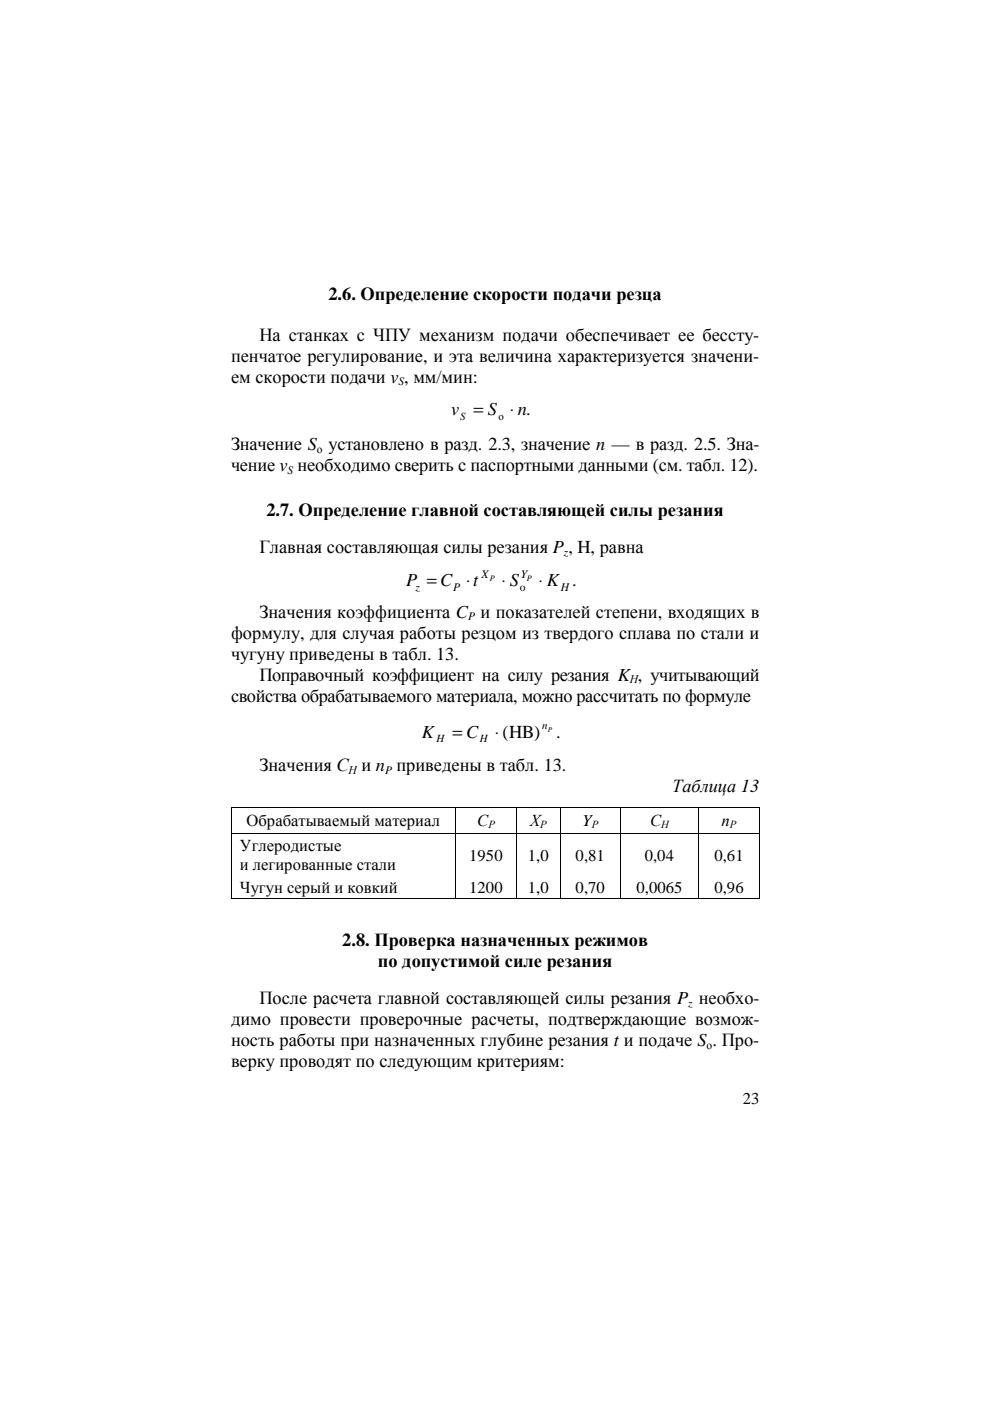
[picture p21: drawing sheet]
<svg xmlns="http://www.w3.org/2000/svg" width="210mm" height="297mm" viewBox="0 0 210 297" stroke-linecap="round" stroke-linejoin="round" font-family="sans-serif">
<defs><g id="words">
<g font-size="3.9">
<text x="69.6" y="63.6">2.6. Определение скорости подачи резца</text>
<text x="49" y="76.7">пенчатое регулирование, и эта величина характеризуется значени-</text>
<text x="55" y="72.2">На станках с ЧПУ механизм подачи обеспечивает ее бессту-</text>
<text x="49" y="81.2">ем скорости подачи v , мм/мин:</text>
<text x="95.6" y="88.1">v</text>
<text x="100.4" y="88.1">= S ⋅ n.</text>
<text x="49" y="95.5">Значение S установлено в разд. 2.3, значение n — в разд. 2.5. Зна-</text>
<text x="49" y="99.9">чение v необходимо сверить с паспортными данными (см. табл. 12).</text>
<text x="56.5" y="109.4">2.7. Определение главной составляющей силы резания</text>
<text x="55" y="117.3">Главная составляющая силы резания P , H, равна</text>
<text x="86.1" y="124.2">P = C</text>
<text x="98.8" y="124.2">⋅t</text>
<text x="106.3" y="124.2">⋅ S</text>
<text x="114.2" y="124.2">⋅ K .</text>
<text x="55" y="131">Значения коэффициента C и показателей степени, входящих в</text>
<text x="49" y="135.4">формулу, для случая работы резцом из твердого сплава по стали и</text>
<text x="49" y="139.9">чугуну приведены в табл. 13.</text>
<text x="49" y="148.8">свойства обрабатываемого материала, можно рассчитать по формуле</text>
<text x="55" y="144.4">Поправочный коэффициент на силу резания K , учитывающий</text>
<text x="89.5" y="156.4">K</text>
<text x="95.9" y="156.4">= C</text>
<text x="104.9" y="156.4">⋅(HB)</text>
<text x="117.9" y="156.4">.</text>
<text x="55" y="163.5">Значения С и n приведены в табл. 13.</text>
<text x="142.5" y="168">Таблица 13</text>
<text x="72.6" y="200.6">2.8. Проверка назначенных режимов</text>
<text x="80.1" y="205">по допустимой силе резания</text>
<text x="55" y="212.9">После расчета главной составляющей силы резания P необхо-</text>
<text x="49" y="217.4">димо провести проверочные расчеты, подтверждающие возмож-</text>
<text x="49" y="221.9">ность работы при назначенных глубине резания t и подаче S . Про-</text>
<text x="49" y="226.3">верку проводят по следующим критериям:</text>
</g>
<g font-size="3.5">
<text x="52.3" y="175.1">Обрабатываемый материал</text>
<text x="101.2" y="175.1">С</text>
<text x="112.4" y="175.1">Х</text>
<text x="123.5" y="175.1">Y</text>
<text x="137.8" y="175.1">С</text>
<text x="153" y="175.1">п</text>
<text x="50.9" y="180.4">Углеродистые</text>
<text x="50.9" y="184.5">и легированные стали</text>
<text x="99.5" y="182.5">1950</text>
<text x="111.9" y="182.5">1,0</text>
<text x="122" y="182.5">0,81</text>
<text x="136.7" y="182.5">0,04</text>
<text x="151.5" y="182.5">0,61</text>
<text x="50.9" y="189.2">Чугун серый и ковкий</text>
<text x="99.5" y="189.2">1200</text>
<text x="111.9" y="189.2">1,0</text>
<text x="122" y="189.2">0,70</text>
<text x="135" y="189.2">0,0065</text>
<text x="151.5" y="189.2">0,96</text>
<text x="157.5" y="234.1">23</text>
</g>
<g font-size="2.5">
<text x="84.5" y="81.7">S</text>
<text x="61" y="100.5">S</text>
<text x="119.5" y="117.9">z</text>
<text x="88.1" y="125.2">z</text>
<text x="96.1" y="125.2">P</text>
<text x="102.1" y="122.5">X</text>
<text x="110.2" y="125.2">o</text>
<text x="110.4" y="122.5">Y</text>
<text x="118.9" y="125.2">H</text>
<text x="99.3" y="131.5">P</text>
<text x="133.5" y="144.9">Н</text>
<text x="73.9" y="164">Н</text>
<text x="81.7" y="164">P</text>
<text x="145.9" y="213.5">z</text>
</g>
<g font-size="2.4">
<text x="67.2" y="96">о</text>
<text x="149.8" y="222.4">о</text>
</g>
<g font-size="2.3">
<text x="97.6" y="89">S</text>
<text x="105.7" y="89">о</text>
<text x="114.9" y="154.6">n</text>
<text x="92.5" y="157.4">H</text>
<text x="101.7" y="157.4">H</text>
<text x="103.5" y="175.6">Р</text>
<text x="114.6" y="175.6">Р</text>
<text x="125.5" y="175.6">Р</text>
<text x="140.2" y="175.6">Н</text>
<text x="154.8" y="175.6">Р</text>
</g>
<g font-size="1.8">
<text x="103.9" y="123.1">P</text>
<text x="111.7" y="123.1">P</text>
</g>
<text font-size="1.5" x="116.2" y="155.2">P</text>
</g></defs>
<g fill="#000">
<path d="M48.9 171h.2v.2h-.2zM48.9 176.7h.2v.2h-.2zM96.5 171h.2v.2h-.2zM96.5 176.7h.2v.2h-.2zM109.4 171h.2v.2h-.2zM109.4 176.7h.2v.2h-.2zM118.7 171h.2v.2h-.2zM118.7 176.7h.2v.2h-.2zM131.4 171h.2v.2h-.2zM131.4 176.7h.2v.2h-.2zM148 171h.2v.2h-.2zM148 176.7h.2v.2h-.2z"/>
<path d="M160.9 171h.2v.2h-.2zM160.9 176.7h.2v.2h-.2zM48.9 190.5h.2v.1h-.2zM96.5 190.5h.2v.1h-.2zM109.4 190.5h.2v.1h-.2zM118.7 190.5h.2v.1h-.2zM131.4 190.5h.2v.1h-.2zM148 190.5h.2v.1h-.2zM160.9 190.5h.2v.1h-.2z"/>
</g>
<g fill="none" stroke="#000" stroke-width=".21">
<path d="M49 171.2v5.5M49 176.9v13.6M49.1 171.1h47.4M49.1 176.8h47.4M96.6 171.2v5.5M96.6 176.9v13.6M96.7 171.1h12.7M96.7 176.8h12.7M109.5 171.2v5.5M109.5 176.9v13.6M109.6 171.1h9.1M109.6 176.8h9.1"/>
<path d="M118.8 171.2v5.5M118.8 176.9v13.6M118.9 171.1h12.5M118.9 176.8h12.5M131.5 171.2v5.5M131.5 176.9v13.6M131.6 171.1h16.4M131.6 176.8h16.4M148.1 171.2v5.5M148.1 176.9v13.6M148.2 171.1h12.7M148.2 176.8h12.7"/>
<path d="M161 171.2v5.5M161 176.9v13.6M49.1 190.5h47.4M96.7 190.5h12.7M109.6 190.5h9.1M118.9 190.5h12.5M131.6 190.5h16.4M148.2 190.5h12.7"/>
</g>
<use href="#words"/>
</svg>
